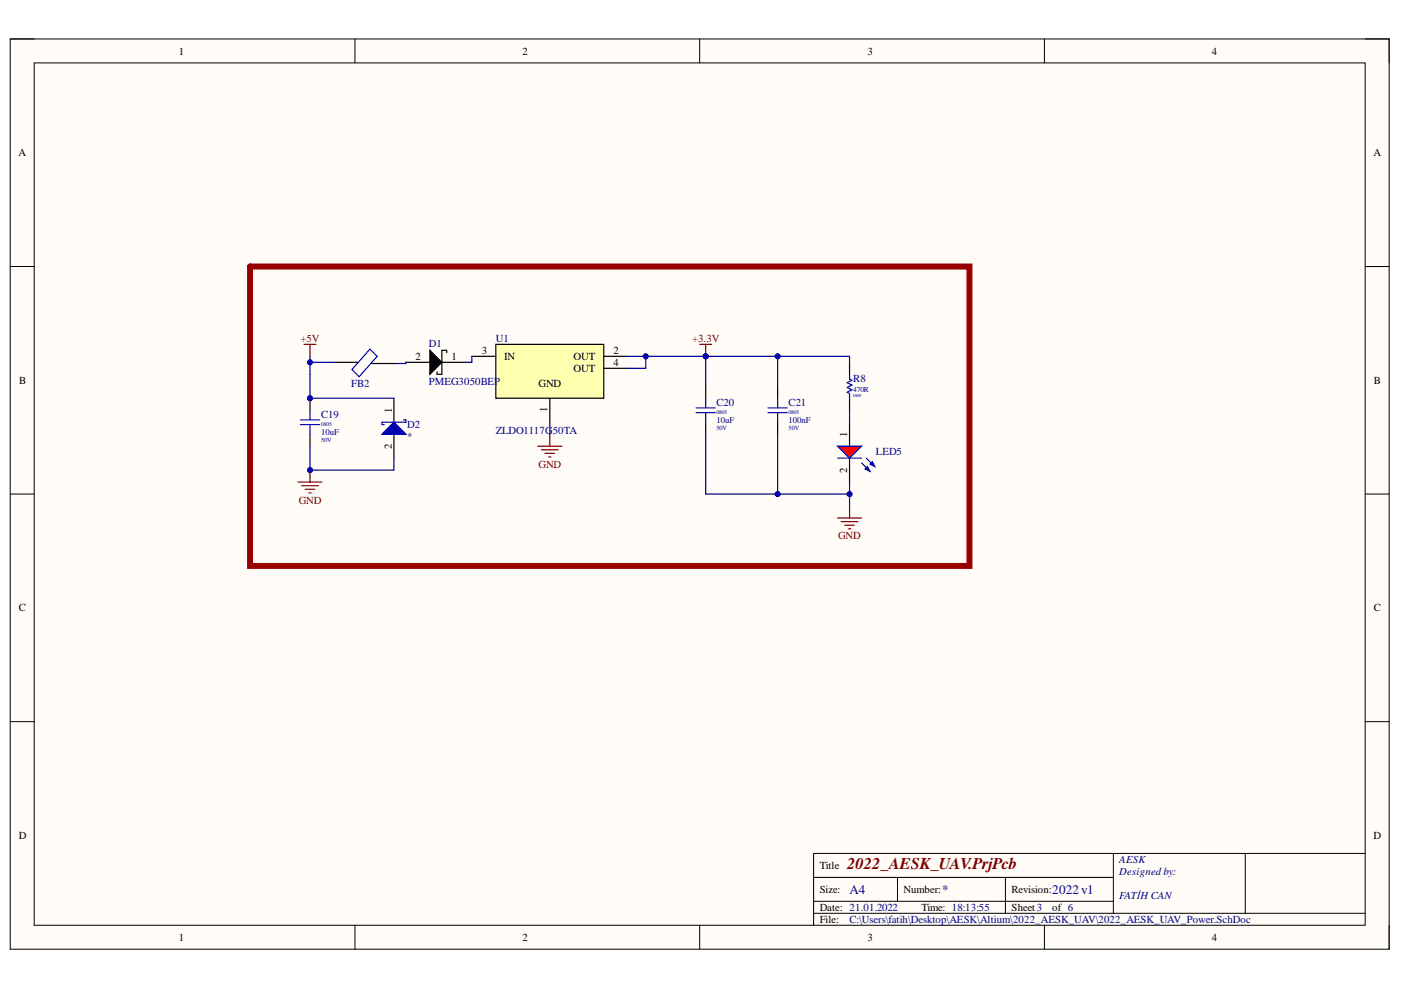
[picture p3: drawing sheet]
<svg xmlns="http://www.w3.org/2000/svg" width="297mm" height="210mm" viewBox="0 0 297 210" stroke-linecap="round" stroke-linejoin="round" font-family="sans-serif">
<defs><g id="words">
<text font-size="3.5" fill="#800000" x="179.6" y="184.3">2022_AESK_UAV.PrjPcb</text>
<g font-size="2.8" fill="#000080">
<text x="180.1" y="189.5">A4</text>
<text x="199.8" y="189.5">*</text>
<text x="223.1" y="189.5">2022v1</text>
</g>
<g font-size="2.3">
<text x="37.9" y="11.6">1</text>
<text x="110.8" y="11.6">2</text>
<text x="183.9" y="11.6">3</text>
<text x="256.9" y="11.6">4</text>
<text x="3.9" y="33.1">A</text>
<text x="291.2" y="33.1">A</text>
<text x="88.1" y="76.3">2</text>
<text x="95.7" y="76.3">1</text>
<text x="102.2" y="75">3</text>
<text x="106.9" y="76.3">IN</text>
<text x="121.6" y="76.3">OUT</text>
<text x="130.1" y="75">2</text>
<text x="130.1" y="77.5">4</text>
<text x="4.1" y="81.4">B</text>
<text x="114.2" y="82.1">GND</text>
<text x="121.6" y="78.8">OUT</text>
<text x="291.3" y="81.4">B</text>
<text x="83.1" y="87.5" transform="rotate(-90 83.1 87.5)">1</text>
<text x="116" y="87.3" transform="rotate(-90 116 87.3)">1</text>
<text x="83.1" y="95.1" transform="rotate(-90 83.1 95.1)">2</text>
<text x="179.6" y="92.6" transform="rotate(-90 179.6 92.6)">1</text>
<text x="179.6" y="100.2" transform="rotate(-90 179.6 100.2)">2</text>
<text x="4" y="129.6">C</text>
<text x="291.3" y="129.6">C</text>
<text x="4" y="177.8">D</text>
<text x="291.2" y="177.8">D</text>
<text x="173.8" y="184.3">Title</text>
<text x="173.8" y="189.3">Size:</text>
<text x="191.6" y="189.3">Number:</text>
<text x="214.5" y="189.3">Revision:</text>
<text x="173.8" y="193.1">Date: 21.01.2022</text>
<text x="173.8" y="195.7">File:</text>
<text x="195.4" y="193.1">Time: 18:13:55</text>
<text x="214.5" y="193.1">Sheet3</text>
<text x="223.1" y="193.1">of 6</text>
<text x="37.9" y="199.5">1</text>
<text x="110.8" y="199.5">2</text>
<text x="183.9" y="199.5">3</text>
<text x="256.9" y="199.5">4</text>
</g>
<g font-size="2.3" fill="#800000">
<text x="63.7" y="72.5">+5V</text>
<text x="146.7" y="72.5">+3.3V</text>
<text x="114.2" y="99.2">GND</text>
<text x="63.3" y="106.8">GND</text>
<text x="177.7" y="114.4">GND</text>
</g>
<g font-size="2.3" fill="#000080">
<text x="90.9" y="73.5">D1</text>
<text x="105.1" y="72.5">U1</text>
<text x="74.4" y="82.1">FB2</text>
<text x="90.9" y="81.6">PMEG3050BEP</text>
<text x="180.9" y="81.1">R8</text>
<text x="68.1" y="88.7">C19</text>
<text x="151.9" y="86.2">C20</text>
<text x="167.2" y="86.2">C21</text>
<text x="86.4" y="90.7">D2</text>
<text x="86.4" y="93.3">*</text>
<text x="105.1" y="92">ZLDO1117G</text>
<text x="117.2" y="92">50TA</text>
<text x="185.7" y="96.4">LED5</text>
<text x="237.3" y="183">AESK</text>
<text x="237.3" y="185.5">Designedby:</text>
<text x="237.3" y="190.6">FATİH CAN</text>
<text x="180.1" y="195.7">C:\Users\fatih\Desktop\AESK\Altium\2022_AESK_UAV\2022_AESK_UAV_Power.SchDoc</text>
</g>
<g font-size="1.9" fill="#000080">
<text x="151.9" y="89.6">10uF</text>
<text x="167.2" y="89.6">100nF</text>
<text x="68.1" y="92.2">10uF</text>
</g>
<text font-size="1.6" fill="#000080" x="180.9" y="83">470R</text>
<g font-size="1.4" fill="#000080">
<text x="68.1" y="93.8">50V</text>
<text x="151.9" y="91.2">50V</text>
<text x="167.2" y="91.2">50V</text>
</g>
<g font-size="1.2" fill="#000080">
<text x="151.9" y="87.7">0805</text>
<text x="167.2" y="87.7">0805</text>
<text x="68.1" y="90.2">0805</text>
</g>
<text font-size=".9" fill="#000080" x="180.9" y="84.2">0805</text>
</g></defs>
<path d="M2.2 8.3h292.3v193h-292.3z" fill-rule="evenodd" fill="#fffcf8"/>
<path d="M2.2 8.3h292.3v193h-292.3z" fill="none" stroke="#000" stroke-width=".21"/>
<path d="M7.3 13.3h282.1v182.9h-282.1z" fill-rule="evenodd" fill="#fffcf8"/>
<g fill="none" stroke="#000" stroke-width=".21">
<path d="M2.2 8.3h5.1M7.3 13.3h282.1v182.9h-282.1zM75.3 8.3v5M148.3 8.3v5M221.4 8.3v5M289.4 8.3h5.1v5M2.2 56.5h5.1M289.4 56.5h5.1M2.2 104.8h5.1M289.4 104.8h5.1M2.2 153h5.1M289.4 153h5.1"/>
<path d="M75.3 196.2v5.1M148.3 196.2v5.1M172.5 186h63.6M172.5 193.6h116.9M172.5 191.1h63.6M190.3 186v5.1M213.2 186v7.6M221.4 196.2v5.1M236.1 180.9v12.7M264 180.9v12.7M289.4 180.9h-116.9v15.3M294.5 196.2v5.1"/>
</g>
<path d="M149.6 81.9v2.5M149.6 89.5v2.6M164.9 81.9v2.5M164.9 89.5v2.6" fill="none" stroke="#000" stroke-width=".25"/>
<path d="M147.6 86.5h4.1M147.6 87.5h4.1M149.6 84.4v2.1M149.6 87.5v2M162.8 86.5h4.1M162.8 87.5h4.1M164.9 84.4v2.1M164.9 87.5v2" fill="none" stroke="#00f" stroke-width=".25"/>
<circle cx="65.7" cy="84.4" r=".51" fill="#000080"/>
<circle cx="65.7" cy="84.4" r=".51" fill="none" stroke="#000080" stroke-width=".21"/>
<path d="M65.7 84.4v2.6M65.7 92.1v2.5" fill="none" stroke="#000" stroke-width=".25"/>
<circle cx="65.7" cy="84.4" r=".51" fill="#000080"/>
<circle cx="65.7" cy="84.4" r=".51" fill="none" stroke="#000080" stroke-width=".21"/>
<path d="M180.1 79.4v1l.5 .2-1 .5 1 .5-1 .6 1 .5-1 .5 .5 .2v1M63.7 89h4.1M63.7 90h4.1M65.7 87v2M65.7 90v2.1" fill="none" stroke="#00f" stroke-width=".25"/>
<path d="M180.1 76.8v2.6M180.1 84.4v2.6" fill="none" stroke="#000" stroke-width=".25"/>
<path d="M65.7 99.7v2.5M63.2 102.2h5.1M63.9 103h3.6M64.7 103.7h2M65.5 104.5h.5" fill="none" stroke="#800000" stroke-width=".25"/>
<circle cx="65.7" cy="99.7" r=".51" fill="#000080"/>
<circle cx="65.7" cy="99.7" r=".51" fill="none" stroke="#000080" stroke-width=".21"/>
<g fill="none" stroke="#800000" stroke-width=".25">
<path d="M64.5 73h2.5M65.7 73v2.6M148.3 73h2.6M149.6 73v2.6M114 94.6h5.1M114.8 95.4h3.5M115.5 96.1h2.1M116.3 96.9h.5M116.6 92.1v2.5M177.6 109.8h5.1M178.3 110.6h3.6M179.1 111.4h2"/>
<path d="M179.9 112.1h.5M180.1 107.3v2.5"/>
</g>
<circle cx="149.6" cy="75.6" r=".51" fill="#000080"/>
<circle cx="149.6" cy="75.6" r=".51" fill="none" stroke="#000080" stroke-width=".21"/>
<path d="M105.1 73h22.9v11.4h-22.9z" fill-rule="evenodd" fill="#ffffb0"/>
<path d="M100 75.6h5.1M105.1 73h22.9v11.4h-22.9zM128 75.6h5.1M128 78.1h5.1M116.6 84.4v5.1M180.1 89.5v5.1M180.1 97.1v5.1" fill="none" stroke="#000" stroke-width=".25"/>
<path d="M177.6 94.6h5.1l-2.6 2.5z" fill="#f00"/>
<path d="M177.6 94.6h5.1l-2.6 2.5zM182.7 98.2l1.7 1.7" fill="none" stroke="#00f" stroke-width=".25"/>
<path d="M183.4 99.4l.5-.5 .5 1z" fill="#00f"/>
<path d="M177.6 97.1h5.1M183.4 99.4l.5-.5 .5 1zM183.7 97.1l1.8 1.8" fill="none" stroke="#00f" stroke-width=".25"/>
<path d="M184.4 98.4l.6-.5 .5 1z" fill="#00f"/>
<path d="M78.4 74l1.6 1.6-3.9 4.3-1.5-1.6zM184.4 98.4l.6-.5 .5 1z" fill="none" stroke="#00f" stroke-width=".25"/>
<path d="M70.8 76.8h5.1M78.7 77.1h5.1M86.1 76.8h5M91.1 74.3l2.6 2.5-2.6 2.6zM93.7 76.8h5.1M94.7 74.8v-.5h-1v5.1h-1v-.5M83.5 84.4v5.1M83.5 92.1v5" fill="none" stroke="#000" stroke-width=".25"/>
<path d="M91.1 74.3l2.6 2.5-2.6 2.6z" fill="#000"/>
<path d="M83.5 89.5l2.6 2.6h-5.1z" fill="#00f"/>
<path d="M83.5 89.5l2.6 2.6h-5.1zM85.6 89h.5v.5h-5.1v.5h.5" fill="none" stroke="#00f" stroke-width=".25"/>
<path d="M65.7 94.6v5.1h17.8v-2.6M180.1 87v2.5" fill="none" stroke="#000080" stroke-width=".25"/>
<path d="M53 56.5h152.5v63.5h-152.5z" fill="none" stroke="#980000" stroke-width="1.3"/>
<circle cx="65.7" cy="99.7" r=".51" fill="#000080"/>
<circle cx="65.7" cy="99.7" r=".51" fill="none" stroke="#000080" stroke-width=".21"/>
<path d="M65.7 79.4v5h17.8" fill="none" stroke="#000080" stroke-width=".25"/>
<circle cx="65.7" cy="84.4" r=".51" fill="#000080"/>
<circle cx="65.7" cy="84.4" r=".51" fill="none" stroke="#000080" stroke-width=".21"/>
<path d="M65.7 76.8h5.1" fill="none" stroke="#000080" stroke-width=".25"/>
<circle cx="65.7" cy="76.8" r=".51" fill="#000080"/>
<circle cx="65.7" cy="76.8" r=".51" fill="none" stroke="#000080" stroke-width=".21"/>
<path d="M86.1 76.8v.3h-2.3M100 75.6v1.2h-1.2M136.9 75.6v2.5h-3.8" fill="none" stroke="#000080" stroke-width=".25"/>
<circle cx="136.9" cy="75.6" r=".51" fill="#000080"/>
<circle cx="136.9" cy="75.6" r=".51" fill="none" stroke="#000080" stroke-width=".21"/>
<path d="M133.1 75.6h16.5" fill="none" stroke="#000080" stroke-width=".25"/>
<circle cx="136.9" cy="75.6" r=".51" fill="#000080"/>
<circle cx="136.9" cy="75.6" r=".51" fill="none" stroke="#000080" stroke-width=".21"/>
<circle cx="149.6" cy="75.6" r=".51" fill="#000080"/>
<circle cx="149.6" cy="75.6" r=".51" fill="none" stroke="#000080" stroke-width=".21"/>
<path d="M149.6 92.1v12.7h30.5" fill="none" stroke="#000080" stroke-width=".25"/>
<circle cx="164.9" cy="104.8" r=".51" fill="#000080"/>
<circle cx="164.9" cy="104.8" r=".51" fill="none" stroke="#000080" stroke-width=".21"/>
<circle cx="180.1" cy="104.8" r=".51" fill="#000080"/>
<circle cx="180.1" cy="104.8" r=".51" fill="none" stroke="#000080" stroke-width=".21"/>
<path d="M149.6 75.6h30.5v1.2" fill="none" stroke="#000080" stroke-width=".25"/>
<circle cx="149.6" cy="75.6" r=".51" fill="#000080"/>
<circle cx="149.6" cy="75.6" r=".51" fill="none" stroke="#000080" stroke-width=".21"/>
<circle cx="164.9" cy="75.6" r=".51" fill="#000080"/>
<circle cx="164.9" cy="75.6" r=".51" fill="none" stroke="#000080" stroke-width=".21"/>
<path d="M65.7 75.6v3.8" fill="none" stroke="#000080" stroke-width=".25"/>
<circle cx="65.7" cy="76.8" r=".51" fill="#000080"/>
<circle cx="65.7" cy="76.8" r=".51" fill="none" stroke="#000080" stroke-width=".21"/>
<path d="M149.6 75.6v6.3M116.6 89.5v2.6" fill="none" stroke="#000080" stroke-width=".25"/>
<circle cx="149.6" cy="75.6" r=".51" fill="#000080"/>
<circle cx="149.6" cy="75.6" r=".51" fill="none" stroke="#000080" stroke-width=".21"/>
<path d="M164.9 92.1v12.7" fill="none" stroke="#000080" stroke-width=".25"/>
<circle cx="164.9" cy="104.8" r=".51" fill="#000080"/>
<circle cx="164.9" cy="104.8" r=".51" fill="none" stroke="#000080" stroke-width=".21"/>
<path d="M164.9 75.6v6.3" fill="none" stroke="#000080" stroke-width=".25"/>
<circle cx="164.9" cy="75.6" r=".51" fill="#000080"/>
<circle cx="164.9" cy="75.6" r=".51" fill="none" stroke="#000080" stroke-width=".21"/>
<path d="M180.1 102.2v5.1" fill="none" stroke="#000080" stroke-width=".25"/>
<circle cx="180.1" cy="104.8" r=".51" fill="#000080"/>
<circle cx="180.1" cy="104.8" r=".51" fill="none" stroke="#000080" stroke-width=".21"/>
<use href="#words"/>
</svg>
